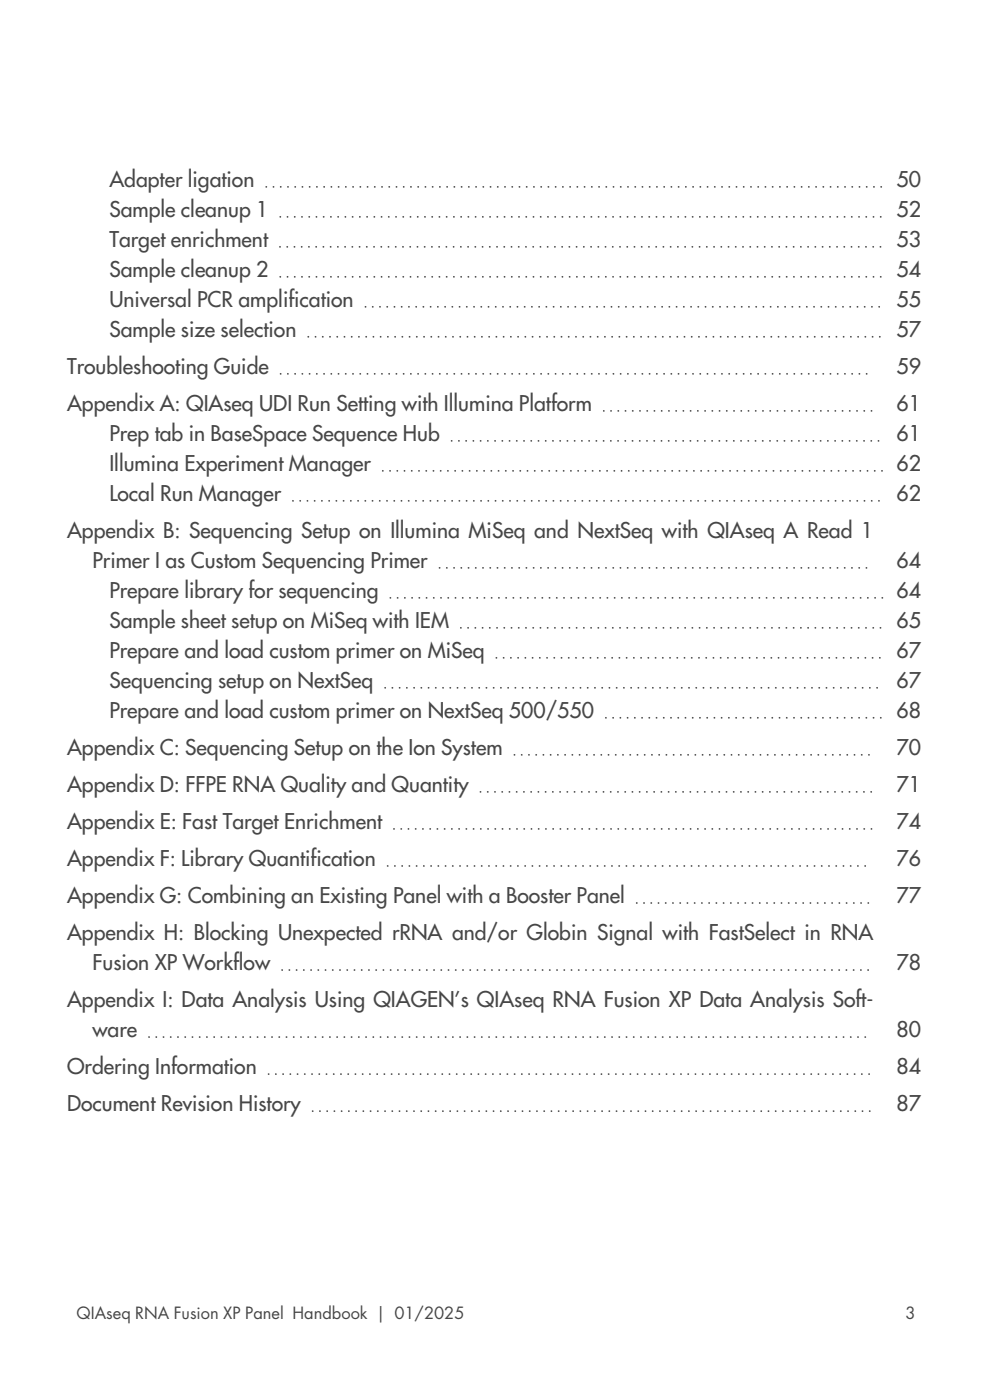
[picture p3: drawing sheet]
<svg xmlns="http://www.w3.org/2000/svg" width="148mm" height="210mm" viewBox="0 0 148 210" stroke-linecap="round" stroke-linejoin="round" font-family="sans-serif">
<defs><g id="words">
<g font-size="3.2" fill="#474746">
<text x="16.4" y="28">Adapter ligation</text>
<text x="134.4" y="28">50</text>
<text x="16.4" y="32.5">Sample cleanup 1</text>
<text x="134.4" y="32.5">52</text>
<text x="16.4" y="37">Target enrichment</text>
<text x="16.4" y="41.5">Sample cleanup 2</text>
<text x="134.4" y="37">53</text>
<text x="134.4" y="41.5">54</text>
<text x="16.4" y="46">Universal PCR amplification</text>
<text x="134.4" y="46">55</text>
<text x="16.4" y="50.5">Sample size selection</text>
<text x="134.4" y="50.5">57</text>
<text x="10.1" y="56.1">Troubleshooting Guide</text>
<text x="134.4" y="56.1">59</text>
<text x="10.1" y="61.6">Appendix A: QIAseq UDI Run Setting with Illumina Platform</text>
<text x="134.4" y="61.6">61</text>
<text x="16.4" y="66.1">Prep tab in BaseSpace Sequence Hub</text>
<text x="16.4" y="70.6">Illumina Experiment Manager</text>
<text x="134.4" y="66.1">61</text>
<text x="134.4" y="70.6">62</text>
<text x="16.4" y="75.1">Local Run Manager</text>
<text x="134.4" y="75.1">62</text>
<text x="10.1" y="80.7">Appendix B: Sequencing Setup on Illumina MiSeq and NextSeq with QIAseq A Read 1</text>
<text x="13.9" y="85.2">Primer I as Custom Sequencing Primer</text>
<text x="16.4" y="89.7">Prepare library for sequencing</text>
<text x="134.4" y="85.2">64</text>
<text x="134.4" y="89.7">64</text>
<text x="16.4" y="94.2">Sample sheet setup on MiSeq with IEM</text>
<text x="134.4" y="94.2">65</text>
<text x="16.4" y="98.7">Prepare and load custom primer on MiSeq</text>
<text x="134.4" y="98.7">67</text>
<text x="16.4" y="103.2">Sequencing setup on NextSeq</text>
<text x="16.4" y="107.7">Prepare and load custom primer on NextSeq 500/550</text>
<text x="134.4" y="103.2">67</text>
<text x="134.4" y="107.7">68</text>
<text x="10.1" y="113.2">Appendix C: Sequencing Setup on the Ion System</text>
<text x="134.4" y="113.2">70</text>
<text x="10.1" y="118.8">Appendix D: FFPE RNA Quality and Quantity</text>
<text x="134.4" y="118.8">71</text>
<text x="10.1" y="124.3">Appendix E: Fast Target Enrichment</text>
<text x="134.4" y="124.3">74</text>
<text x="10.1" y="129.9">Appendix F: Library Quantification</text>
<text x="134.4" y="129.9">76</text>
<text x="10.1" y="135.5">Appendix G: Combining an Existing Panel with a Booster Panel</text>
<text x="134.4" y="135.5">77</text>
<text x="10.1" y="141">Appendix H: Blocking Unexpected rRNA and/or Globin Signal with FastSelect in RNA</text>
<text x="13.9" y="145.5">Fusion XP Workflow</text>
<text x="134.4" y="145.5">78</text>
<text x="10.1" y="151.1">Appendix I: Data Analysis Using QIAGEN’s QIAseq RNA Fusion XP Data Analysis Soft-</text>
<text x="13.9" y="155.6">ware</text>
<text x="134.4" y="155.6">80</text>
<text x="10.1" y="161.1">Ordering Information</text>
<text x="134.4" y="161.1">84</text>
<text x="10.1" y="166.7">Document Revision History</text>
<text x="134.4" y="166.7">87</text>
</g>
<g font-size="2.5" fill="#474746">
<text x="11.5" y="197.8">QIAseq RNA Fusion XP Panel Handbook | 01/2025</text>
<text x="135.8" y="197.8">3</text>
</g>
</g></defs>
<g fill="none" stroke="#474746" stroke-width=".26" stroke-dasharray="0 1.1">
<path d="M39.9 28h92.7M42 37h90.6M42 32.5h90.6M42 41.5h90.6M42.1 56.1h88.6M46.2 50.5h86.4M54.8 46h77.8M43.9 75.1h88.7M57.4 70.6h75.2M67.7 66.1h64.9M90.5 61.6h40.2M58.5 89.7h74.1"/>
<path d="M65.9 85.2h64.8M69.1 94.2h63.5M74.4 98.7h58.2M57.7 103.2h74.9M72 118.8h58.7M77.1 113.2h53.6M90.8 107.7h41.8M58.1 129.9h72.6M59.1 124.3h71.6M95.5 135.5h35.2M22.3 155.6h108.4M42.3 145.5h88.4"/>
<path d="M40.3 161.1h90.4M46.9 166.7h83.8"/>
</g>
<use href="#words"/>
</svg>
